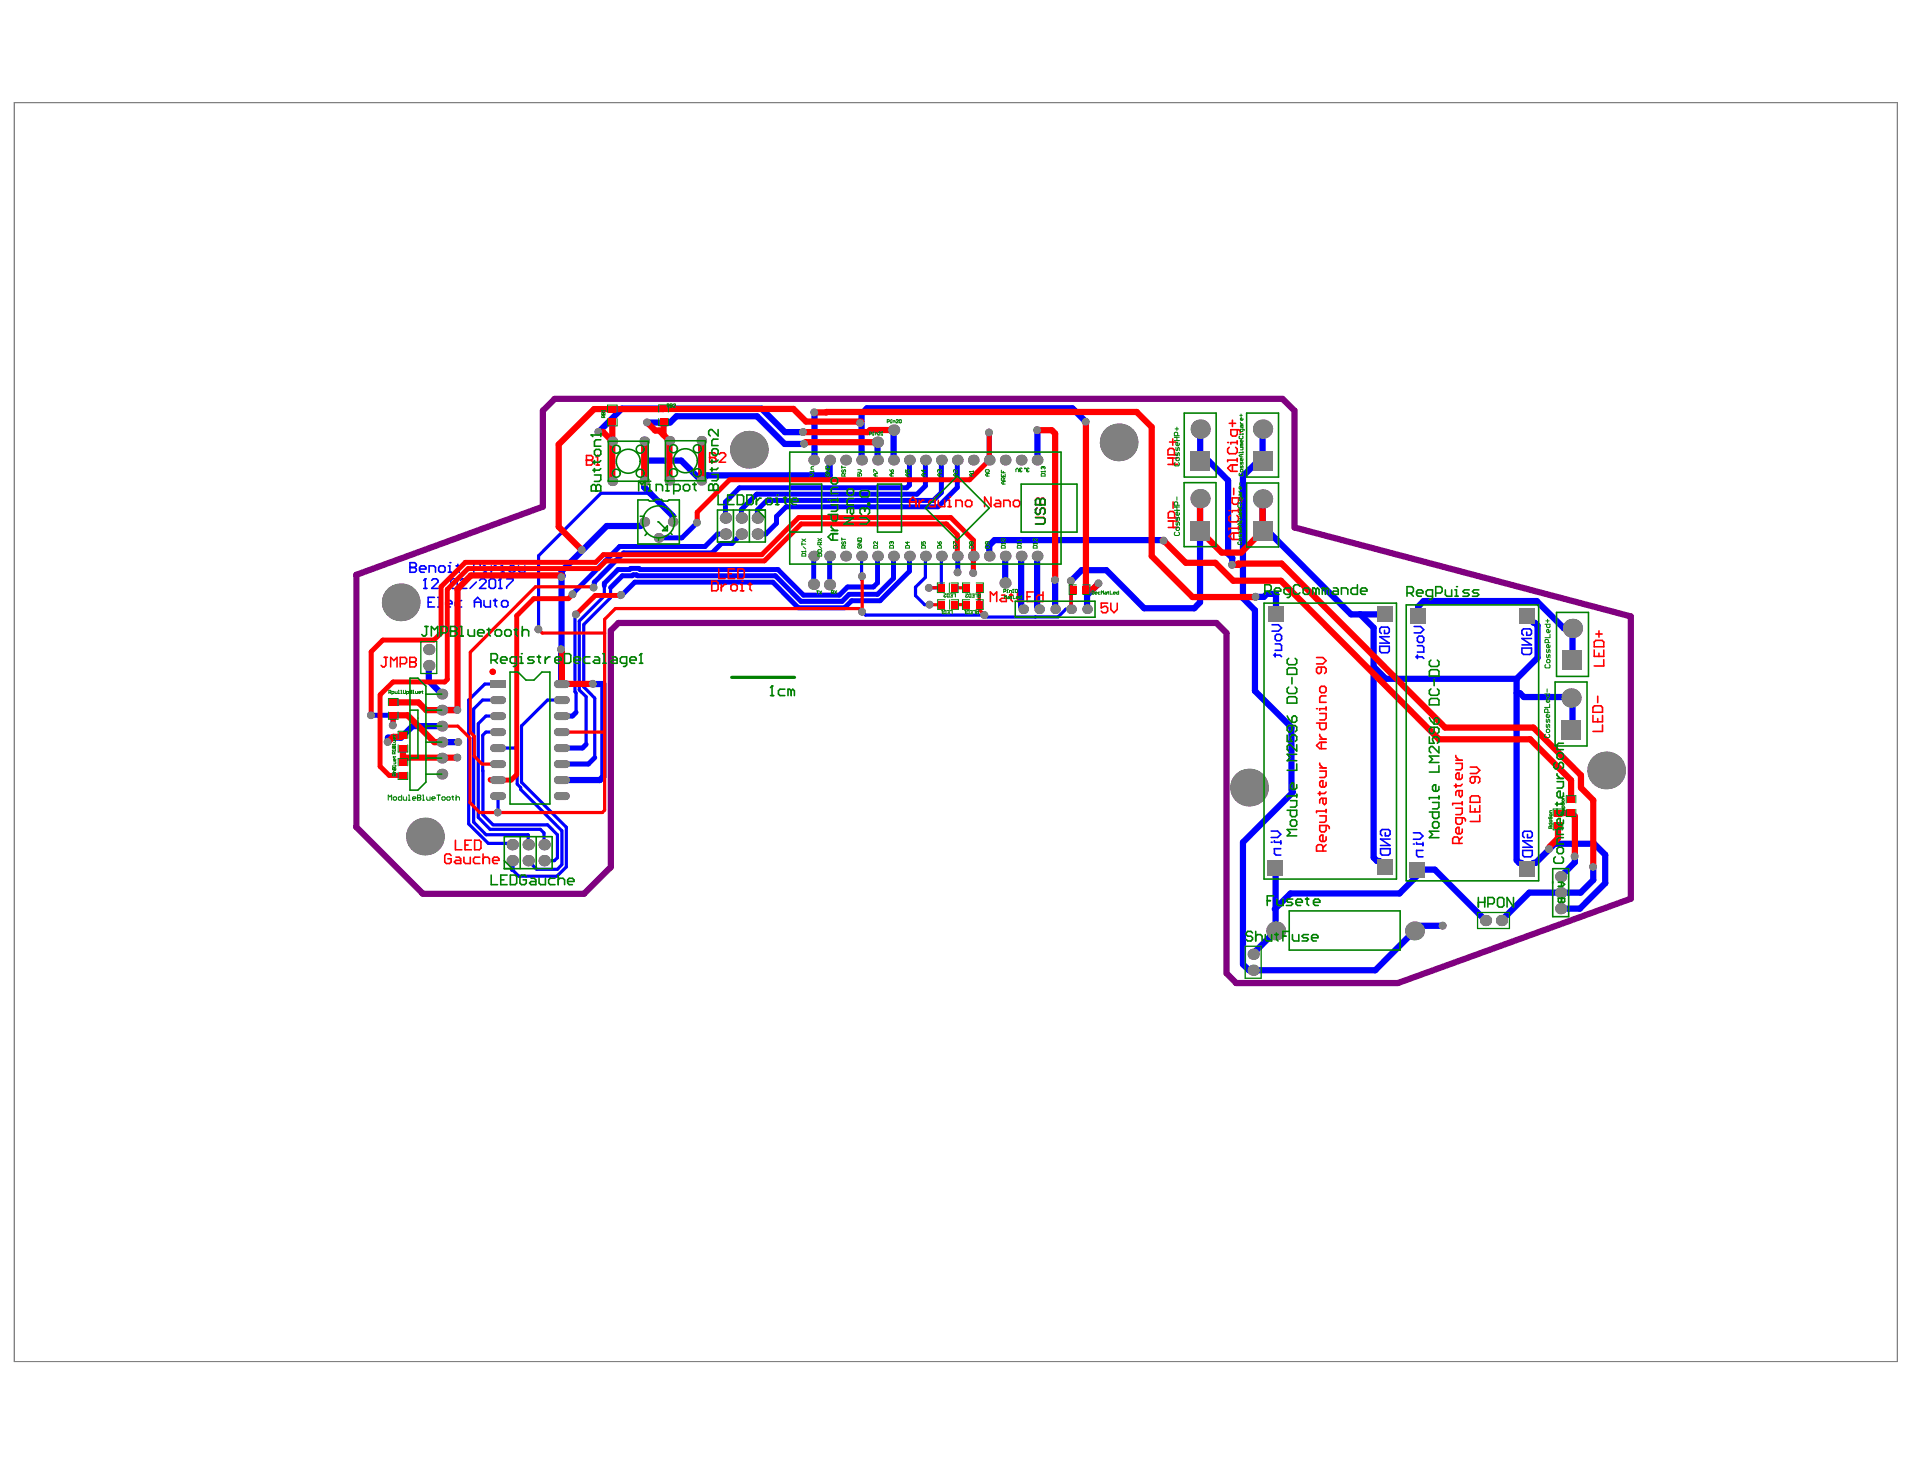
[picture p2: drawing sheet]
<svg xmlns="http://www.w3.org/2000/svg" width="271mm" height="207mm" viewBox="0 0 271 207" stroke-linecap="round" stroke-linejoin="round" font-family="sans-serif">
<path d="M2 14.5h265.7v177.6h-265.7z" fill="none" stroke="#808080" stroke-width=".14"/>
<path d="M59.6 126l-9.3-9.3v-35.6l26.3-9.6v-13.6l1.7-1.6h102.7l1.7 1.6v16.5l47.4 12.6v39.8l-32.8 11.9h-22.9l-1.3-1.4v-48l-1.4-1.4h-84.4l-1.1 1v33.4l-3.8 3.8h-22.8" fill="none" stroke="#800080" stroke-width=".88"/>
<g fill="none" stroke="#00f" stroke-width=".88">
<path d="M114.9 58.2v6.6M121.6 58.4v6.5M90.9 62.2v6.5M94.9 72.8v.8M123.8 62.3v2.6M140.3 76.2l-.7 .7v1.5M141.8 78.4v3.8M164.1 76.2l.1 .1M173.9 78.7v1M178.2 74.9h.7M60.5 93.9v2.1l1.9 1.9M79.2 96.4l.1 .1"/>
<path d="M79.2 91.6h.1M83.7 96.5h1.4M148.9 81.8v4.1M180.1 83.8h-1.3l-.5 .4h-1.1M193.8 88.6v32.4l.5 .5h.3M214 95.8v25.5l.4 .4h.3M214 97.8h.5l.5 .5M217 88.2v4.6M58.2 102.4l-1.6 1.7h-1.9v.6M62.4 104.7h2.3M64.6 100.2h-2.2M216.4 121.7h.3"/>
<path d="M224.8 122.3v1.8M226.5 120.6v4"/>
</g>
<g fill="none" stroke="#00f" stroke-width=".45">
<path d="M121.6 78.4l-.1 3.4M130.6 78.4v3M132.8 78.4v4.3l-.2 .2M66.1 98.8v17.4M68.1 98.8h2.2M68.4 96.5h1.9M77.3 98.8h2M81.1 97.6l.2 .1M81.3 86.7l-.2 .2M81.7 87.6v9.7l1 1v6.7M82.4 88.1v8.8M83.9 98.5v8.4"/>
<path d="M85.3 82.6v1.5M86.2 82.9v1.4M117.1 82.5h.1M121.7 86.3l.4 .5M129.2 82.8v1.2M130.5 85.3h.7M138.9 86.8l.3 .2M146.1 87h.1M146.1 87h3.2M151.1 81.9v4h-.7M66.8 116l1.8 1.8M68.9 119h3.2l.2 .2"/>
<path d="M70.3 103.3h-1.7l-.5 .4v11.2l1.5 1.5M70.3 101h-1.7l-1.1 1.1v13.2l1.7 1.7M73 105.5v5.1l.5 .5v.3M73.6 102.4v8M74.5 117.8v1.4M76.2 117l.6 .5v1.7M76.8 118.6v.6M77.3 116.4l1.4 1.4v3.2l-.5 .4h-1.4M79.9 116.7v5.6l-1.3 1.3M79.3 122l-.6 .6h-3"/>
</g>
<g fill="none" stroke="#00f" stroke-width=".7">
<path d="M102.4 70.8v2.3M106.9 71.9v1.2M109.6 72.8v1M114.8 78.4v4M123.8 78.4v3.8l-.6 .6M130.6 64.9v3.6M132.8 64.9v4.6M135.1 78.4l.1 .1M139.6 61v3.9M83.9 82.1v.6M85.3 82.3v.3M87.7 84l-.2 .2"/>
<path d="M88.8 80.3l.2-.1h1.2l.1 .1M89.2 81.2l.2-.1h.4l.1 .1M52.4 100.9h3.1v1.4M82.7 105l-.5 .5"/>
</g>
<circle cx="79.3" cy="81.2" r=".44" fill="#00f"/>
<g fill="none" stroke="#00f" stroke-width=".88">
<path d="M91.3 59.6h3.3l.9-.9h11.3l3.9 3.9h2.6M121.6 58.4l.7-.8h29l1.9 1.9M84.5 60.9l3.3-3.3h19.7l3.3 3.4h2.6M90.9 68.7l4 4.1M90.9 65h5.2l2.9 2.8M90.9 73.6l-.5 .6h-4.8l-6.4 6.4v11M99 62.2v5.6M117.1 64.9v2.1h-17.4l-.7 .8M126.1 60.7v4.2M140.3 76.2h23.8M144.1 78.4v7.2M146.3 78.4v7.2"/>
<path d="M146.4 60.7l-.1 4.2M169.3 70.3v14.7l-.8 .8h-7l-5.4-5.4h-3.5l-1.5 1.5M169.4 60.5v4.5h1.2l2.7 2.8v10.3l.6 .6M177.5 65l-2.1 2.2v17.2l1.7 1.7v11.4l5.1 5.1v8.9M178.2 60.5v4.5M178.2 70.4v4.5M178.9 74.9l11.7 11.8h4.8M79.2 91.6v4.8M85.1 96.5v13l-.5 .5h-5.3M155 82.3l-1.6 1.7v1.9M180.1 83.8v2.9M191.9 86.7l1.9 1.9"/>
<path d="M200.1 86.9v-1.3l.8-.8h16l3.8 3.8h1.2v4.6M215 98.3h6.4l.5 .6v4.2l.3 .3M216.4 87.9h.2l.4 .3M217 92.8l-3 3h-18.4l-1.8-1.8M58.2 102.4h4.2M182.5 111.7l-7.1 7.1v17.2l.9 .9h17.8l5.5-5.6M180 122.5v8.8l-3.2 3.2M194.6 121.5l.9 .8M200 123.5l-2.5 2.5h-15.4l-2.2 2.2M200 122.7h2.5l7.1 7.1M200.3 130.6h3.3M214.7 121.7l.8 .9 .9-.9"/>
<path d="M222.2 120.8v.8l-2 2.1M224.8 124.1l-1.8 1.8h-7.2l-3.9 3.9M226.5 124.6l-3.6 3.6h-2.7M226.5 120.6l-1.5-1.6h-5.6l-2.7 2.7"/>
</g>
<g fill="none" stroke="#00f" stroke-width=".7">
<path d="M98.4 73.7l-2.2 2.2h-3.3M102.4 75.3h-1.2l-1.7 1.8h-12.1l-6.6 6.7M104.6 75.3l-1.3 1.4h-1.5l-1.3 1.3h-12.5l-4.1 4.1M109.6 73.8l-1.5 1.5h-1.2M117.1 78.4v4.1M126.1 78.4v3.2l-2.3 2.2h-4l-1 1h-5.8l-3.6-3.6h-19.5M128.3 78.4v2.2l-4.1 4.1h-4l-1 1h-6.6l-3.5-3.6h-19.5l-1.9 1.9M128.3 64.9v3.5l-.4 .4h-23.5l-2 2M130.6 68.5l-1.2 1.2h-22.6l-2.2 2.2v1.2M132.8 69.5l-1.1 1.1h-23.5l-1.3 1.3M135.1 64.9v3.9l-2.7 2.7h-21.5l-1.3 1.3M135.2 78.5v2.2"/>
<path d="M137.3 78.4l.1 2.4M88.8 80.3h-1.6l-1.9 2M89.2 81.2h-1.4l-1.6 1.7M90.3 80.3h19.5l3.6 3.7h5l1.2-1.2h3.6M79.3 105.5h2.9M81.3 100.5l-.5 .5h-1.5M83.9 106.9l-.9 .9h-3.7M72.3 121.4v1.3"/>
</g>
<g fill="none" stroke="#00f" stroke-width=".45">
<path d="M91.7 69.6h-6.9l-8.8 8.8v10.4M68.1 98.8l-1.3 1.2v16M68.4 96.5l-2.3 2.3M77.3 98.8l-3.7 3.6M81.1 86.9v10.7M81.3 97.7v2.8M82.4 96.9l1.5 1.6M85.3 84.1l-3.6 3.5M86.2 84.3l-3.8 3.8M122.1 86.8h16.8M129.2 84l1.3 1.3M130.6 81.4l-1.4 1.4"/>
<path d="M131.1 82.9h1.5M139.2 87h6.9M150.4 85.9l-1.1 1.1M66.1 116.2l2.8 2.8M68.6 117.8h5.9M69.2 117h7M69.6 116.4h7.7M70.3 112.3v2.3M70.3 105.5h2.7M73.5 111.4l5.8 5.8v4.8M73.6 110.4l6.3 6.3M72.3 122.7l.9 .9h5.4"/>
<path d="M74.5 121.4l1.2 1.2"/>
</g>
<g fill="none" stroke="#00f" stroke-width=".23">
<path d="M57.8 79.4h.7l.3 .2v.2l-.3 .2 .3 .3v.2l-.3 .2h-.7zM62.1 79.8h.5l.2 .2v.5l-.2 .2h-.5l-.2-.2v-.5zM63.3 79.8h.2v.9M63.5 79.4h.1M64.4 79.8h.4M64.6 79.6v.9l.2 .2M68.2 79.8h.2v.9M68.4 79.4h.1M69.3 79.8v.9M70 79.8h-.2l-.5 .5M70.7 79.8h.2v.9M70.9 79.4h.1"/>
<path d="M72 79.8h.5l.2 .2v.5l-.2 .2h-.5l-.2-.2v-.5zM73.2 79.8v.7l.2 .2h.7v-.9M57.8 80h.1M57.8 80h.7M59.2 80.3h.9v-.3l-.2-.2h-.5l-.2 .2v.5l.2 .2h.5M59.8 83h.4M60 81.6h.1M60 81.6v1.4M60 81.6l-.2 .3M60.4 84.9h.5M60.6 80.7v-.9h.6l.3 .2v.7M60.9 81.9l.2-.3h.5l.2 .3v.2l-.9 .9h.9"/>
<path d="M61.3 84.3h-.9v1.3h.9M61.8 84.3h.2v1.3M61.8 85.6h.4M62.9 85.2h.9v-.3l-.2-.2h-.5l-.2 .2v.5l.2 .2h.5M63.2 82.1l-.9 .9M63.3 80.7h.4M63.8 81.6h.5l.2 .3v.9l-.2 .2h-.5l-.2-.2v-.9zM65 81.9l.2-.3h.4l.3 .3v.2l-.9 .9h.9M65.1 84.7h-.6l-.3 .2v.5l.3 .2h.6M66.9 80.3h.6l.3-.3v-.4l-.3-.2h-.6v1.3M66.9 84.9h.9M66.9 85.6v-.9l.5-.4 .4 .4v.9"/>
<path d="M67.2 82.1l-.9 .9M67.7 81.9l.2-.3h.4l.3 .3v.2l-.9 .9h.9M68.2 80.7h.5M68.3 84.7v.7l.2 .2h.7v-.9M69.2 81.6h.5l.2 .3v.9l-.2 .2h-.5l-.2-.2v-.9zM69.6 84.7h.5M69.9 84.5v.9l.2 .2M70.4 83h.4M70.6 81.6h.1M70.6 81.6v1.4M70.6 81.6l-.2 .3M70.7 80.7h.4"/>
<path d="M71 84.7h.5l.2 .2v.5l-.2 .2h-.5l-.2-.2v-.5zM71.5 81.6h.9v.3l-.9 .9v.2M179.5 88.1h.9l.4 .5-.4 .4h-.9M179.7 92.4h.9l.2 .2M179.9 90.8h.7l.2 .3v.6h-.9M179.9 92.2v.4M180.2 89.5h.4l.2 .2v.5l-.2 .2h-.4l-.3-.2v-.5zM194.7 91.2h1.3v.6l-.2 .3h-.9l-.2-.3zM195.4 88.9v.5h.4l.2-.3v-.4l-.2-.2h-.9l-.2 .2v.4l.2 .3M196 89.8h-1.3l1.3 .9h-1.3M199.6 88.4h.9l.4 .4-.4 .5h-.9M199.8 92.7h.9l.2 .2"/>
<path d="M200 91.1h.7l.2 .2v.7h-.9M200 92.4v.5M200.2 89.7h.5l.2 .3v.4l-.2 .2h-.5l-.2-.2v-.4zM214.8 91.4h1.3v.7l-.2 .2h-.9l-.2-.2zM215.4 89.2v.4h.5l.2-.2v-.5l-.2-.2h-.9l-.2 .2v.5l.2 .2M216.1 90.1h-1.3l1.3 .9h-1.3M179.4 118.8h.1M179.4 117.2h.9l.4 .5-.4 .4h-.9M179.8 118.6v.2h.9M180.7 118.6v.4M180.7 119.7h-.9v.7l.3 .2h.6M194.8 119.7h1.4v.7l-.3 .2h-.9l-.2-.2z"/>
<path d="M195.5 117.5v.4h.4l.3-.2v-.5l-.3-.2h-.9l-.2 .2v.5l.2 .2M196.2 118.4h-1.4l1.4 .9h-1.4M199.4 119.1h.1M199.4 117.5h.9l.5 .4-.5 .5h-.9M199.9 118.8v.3h.9M200.8 118.8v.5M200.8 120h-.9v.6l.2 .3h.7M214.9 120h1.3v.6l-.2 .3h-.9l-.2-.3zM215.5 117.7v.5h.5l.2-.3v-.4l-.2-.2h-.9l-.2 .2v.4l.2 .3M216.2 118.6h-1.3l1.3 .9h-1.3"/>
</g>
<g fill="#808080">
<circle cx="173.9" cy="79.7" r=".55"/>
<circle cx="76" cy="88.8" r=".55"/>
<circle cx="80.8" cy="83.8" r=".55"/>
<circle cx="81.3" cy="86.7" r=".55"/>
<circle cx="79.2" cy="91.6" r=".55"/>
<circle cx="83.6" cy="96.5" r=".55"/>
<circle cx="87.6" cy="83.9" r=".55"/>
<circle cx="83.8" cy="82.9" r=".55"/>
<circle cx="70.2" cy="114.6" r=".55"/>
<circle cx="121.6" cy="81.3" r=".55"/>
<circle cx="121.6" cy="86.3" r=".55"/>
<circle cx="98.3" cy="73.7" r=".55"/>
<circle cx="139.6" cy="61" r=".55"/>
<circle cx="113.3" cy="60.9" r=".55"/>
<circle cx="113.5" cy="62.6" r=".55"/>
<circle cx="121.4" cy="59.7" r=".55"/>
<circle cx="91.3" cy="59.6" r=".55"/>
<circle cx="84.4" cy="60.9" r=".55"/>
<circle cx="82.1" cy="77.6" r=".55"/>
<circle cx="79.2" cy="81.4" r=".55"/>
<circle cx="55.4" cy="102.3" r=".55"/>
<circle cx="52.3" cy="100.9" r=".55"/>
<circle cx="137.3" cy="80.8" r=".55"/>
<circle cx="135.1" cy="80.7" r=".55"/>
<circle cx="64.5" cy="100.1" r=".55"/>
<circle cx="64.7" cy="104.7" r=".55"/>
<circle cx="64.5" cy="106.9" r=".55"/>
<circle cx="54.7" cy="104.7" r=".55"/>
<circle cx="153.2" cy="59.5" r=".55"/>
<circle cx="146.4" cy="60.7" r=".55"/>
<circle cx="148.9" cy="81.8" r=".55"/>
<circle cx="155" cy="82.3" r=".55"/>
<circle cx="151.1" cy="81.9" r=".55"/>
<circle cx="114.9" cy="58.2" r=".55"/>
<circle cx="164.2" cy="76.3" r=".55"/>
<circle cx="177.2" cy="84.2" r=".55"/>
<circle cx="218.6" cy="119.8" r=".55"/>
<circle cx="222.2" cy="120.8" r=".55"/>
<circle cx="224.8" cy="122.3" r=".55"/>
<circle cx="203.6" cy="130.6" r=".55"/>
<circle cx="131.1" cy="82.9" r=".55"/>
<circle cx="131.2" cy="85.3" r=".55"/>
<circle cx="138.9" cy="86.8" r=".55"/>
<circle cx="62.4" cy="109.2" r=".75"/>
<circle cx="62.4" cy="104.7" r=".75"/>
<circle cx="62.4" cy="102.4" r=".75"/>
<circle cx="62.4" cy="97.9" r=".75"/>
<circle cx="76.8" cy="119.2" r=".8"/>
<circle cx="92.9" cy="75.9" r=".68"/>
<circle cx="94.9" cy="73.6" r=".68"/>
<circle cx="62.4" cy="106.9" r=".75"/>
<circle cx="62.4" cy="100.2" r=".75"/>
<circle cx="76.8" cy="121.4" r=".8"/>
<circle cx="148.9" cy="85.9" r=".68"/>
</g>
<path d="M69.7 105.5h1.1" fill="none" stroke="#808080" stroke-width="1.1"/>
<path d="M69.2 95.9h2.2v1.2h-2.2z" fill-rule="evenodd" fill="#808080"/>
<g fill="#808080">
<circle cx="99" cy="62.2" r=".68"/>
<circle cx="60.5" cy="93.9" r=".79"/>
<circle cx="60.5" cy="91.6" r=".79"/>
<circle cx="72.3" cy="119.2" r=".8"/>
</g>
<path d="M69.7 98.8h1.1M69.7 112.3h1.1M69.7 110h1.1M69.7 103.3h1.1M69.7 101h1.1" fill="none" stroke="#808080" stroke-width="1.1"/>
<g fill="#808080">
<circle cx="74.5" cy="119.2" r=".8"/>
<circle cx="86.4" cy="67.9" r=".68"/>
<circle cx="86.4" cy="62.2" r=".68"/>
<circle cx="90.9" cy="73.6" r=".68"/>
<circle cx="90.9" cy="67.9" r=".68"/>
<circle cx="90.9" cy="62.2" r=".68"/>
<circle cx="99" cy="67.8" r=".68"/>
<circle cx="106.9" cy="73.1" r=".8"/>
<circle cx="106.9" cy="75.3" r=".8"/>
<circle cx="104.6" cy="73.1" r=".8"/>
<circle cx="104.6" cy="75.3" r=".8"/>
<circle cx="114.8" cy="82.4" r=".79"/>
<circle cx="114.8" cy="64.9" r=".75"/>
<circle cx="119.3" cy="64.9" r=".75"/>
<circle cx="121.6" cy="64.9" r=".75"/>
<circle cx="126.1" cy="64.9" r=".75"/>
<circle cx="128.3" cy="64.9" r=".75"/>
<circle cx="126.1" cy="60.7" r=".79"/>
<circle cx="132.8" cy="64.9" r=".75"/>
<circle cx="135.1" cy="64.9" r=".75"/>
<circle cx="141.8" cy="82.2" r=".79"/>
<circle cx="139.6" cy="64.9" r=".75"/>
<circle cx="141.8" cy="64.9" r=".75"/>
<circle cx="144.1" cy="64.9" r=".75"/>
<circle cx="146.3" cy="64.9" r=".75"/>
<circle cx="169.4" cy="60.5" r="1.35"/>
<circle cx="176.8" cy="134.6" r=".79"/>
<circle cx="178.2" cy="60.5" r="1.35"/>
<circle cx="199.6" cy="131.3" r="1.33"/>
<circle cx="211.9" cy="129.8" r=".79"/>
<circle cx="220.2" cy="123.7" r=".79"/>
<circle cx="220.2" cy="125.9" r=".79"/>
<circle cx="221.7" cy="98.5" r="1.35"/>
<circle cx="221.9" cy="88.6" r="1.35"/>
<circle cx="72.3" cy="121.4" r=".8"/>
</g>
<g fill="#808080">
<path d="M168 73.5h2.7v2.7h-2.7z" fill-rule="evenodd"/>
<path d="M176.8 73.5h2.7v2.8h-2.7z" fill-rule="evenodd"/>
<path d="M199 85.8h2.2v2.2h-2.2z" fill-rule="evenodd"/>
<path d="M214.3 85.8h2.3v2.2h-2.3z" fill-rule="evenodd"/>
<path d="M220.3 101.6h2.7v2.7h-2.7z" fill-rule="evenodd"/>
</g>
<path d="M69.7 107.8h1.1" fill="none" stroke="#808080" stroke-width="1.1"/>
<g fill="#808080">
<circle cx="74.5" cy="121.4" r=".8"/>
<circle cx="105.7" cy="63.4" r="2.66"/>
<circle cx="114.8" cy="78.4" r=".75"/>
<circle cx="121.6" cy="78.4" r=".75"/>
<circle cx="119.3" cy="78.4" r=".75"/>
<circle cx="126.1" cy="78.4" r=".75"/>
<circle cx="128.3" cy="78.4" r=".75"/>
<circle cx="135.1" cy="78.4" r=".75"/>
<circle cx="132.8" cy="78.4" r=".75"/>
<circle cx="144.4" cy="85.9" r=".68"/>
<circle cx="144.1" cy="78.4" r=".75"/>
<circle cx="141.8" cy="78.4" r=".75"/>
<circle cx="139.6" cy="78.4" r=".75"/>
<circle cx="151.1" cy="85.9" r=".68"/>
<circle cx="146.6" cy="85.9" r=".68"/>
<circle cx="146.3" cy="78.4" r=".75"/>
<circle cx="153.4" cy="85.9" r=".68"/>
<circle cx="169.3" cy="70.3" r="1.35"/>
<circle cx="176.8" cy="136.9" r=".79"/>
<circle cx="178.2" cy="70.4" r="1.35"/>
<circle cx="220.2" cy="128.2" r=".79"/>
</g>
<g fill="#808080">
<path d="M168 63.7h2.7v2.7h-2.7z" fill-rule="evenodd"/>
<path d="M178.8 121.3h2.3v2.3h-2.3z" fill-rule="evenodd"/>
<path d="M178.9 85.5h2.3v2.3h-2.3z" fill-rule="evenodd"/>
<path d="M176.8 63.7h2.7v2.7h-2.7z" fill-rule="evenodd"/>
<path d="M198.9 121.5h2.2v2.3h-2.2z" fill-rule="evenodd"/>
<path d="M214.4 121.4h2.3v2.3h-2.3z" fill-rule="evenodd"/>
<path d="M220.5 91.8h2.7v2.7h-2.7z" fill-rule="evenodd"/>
</g>
<path d="M78.7 96.5h1.2M78.7 105.5h1.2" fill="none" stroke="#808080" stroke-width="1.1"/>
<g fill="#808080">
<circle cx="94.5" cy="62.2" r=".68"/>
<circle cx="60" cy="118" r="2.66"/>
</g>
<path d="M78.7 98.8h1.2M78.7 112.3h1.2M78.7 110h1.2M78.7 103.3h1.2M78.7 101h1.2" fill="none" stroke="#808080" stroke-width="1.1"/>
<g fill="#808080">
<circle cx="102.4" cy="73.1" r=".8"/>
<circle cx="102.4" cy="75.3" r=".8"/>
<circle cx="94.5" cy="67.8" r=".68"/>
<circle cx="117.1" cy="82.5" r=".79"/>
<circle cx="117.1" cy="64.9" r=".75"/>
<circle cx="123.8" cy="64.9" r=".75"/>
<circle cx="130.6" cy="64.9" r=".75"/>
<circle cx="123.8" cy="62.4" r=".79"/>
<circle cx="137.3" cy="64.9" r=".75"/>
<circle cx="180" cy="131.3" r="1.33"/>
<circle cx="176.3" cy="111.1" r="2.66"/>
<circle cx="209.6" cy="129.8" r=".79"/>
<circle cx="56.5" cy="85" r="2.66"/>
</g>
<path d="M78.7 107.8h1.2" fill="none" stroke="#808080" stroke-width="1.1"/>
<g fill="#808080">
<circle cx="130.6" cy="78.4" r=".75"/>
<circle cx="123.8" cy="78.4" r=".75"/>
<circle cx="117.1" cy="78.4" r=".75"/>
<circle cx="137.3" cy="78.4" r=".75"/>
<circle cx="157.9" cy="62.4" r="2.66"/>
<circle cx="226.6" cy="108.7" r="2.66"/>
</g>
<g fill="#808080">
<path d="M194.4 121.2h2.2v2.2h-2.2z" fill-rule="evenodd"/>
<path d="M194.2 85.5h2.3v2.3h-2.3z" fill-rule="evenodd"/>
</g>
<g fill="none" stroke="#f00" stroke-width=".88">
<path d="M86.4 59.5v8.4M91.3 59.6l1.2 1.1h.5l1.5 1.5v5.6M93.6 59.5v1.8M114.9 58.2l45.5-.1 2.1 2.1v18.2l5.8 5.8h8.9M121.6 59.5h-7.9l-1.7-1.8h-28.2l-5 5v11.6l3.3 3.3M153.2 59.5v23.7h.9l.9-.9M84.5 60.9h.6l1.3 1.3M90.9 62.2v5.7M99 62.2v5.6M123.8 62.4h-10.1l-.2 .2M126.1 60.7h-3.3l-.3 .3h-9.1M146.4 60.7h2l.5 .5v20.6"/>
<path d="M164.2 76.2l3.1 3.2h4.2l2.5 2.5h6.8l22.2 22.4h12.9l5.8 5.8v2.7M169.3 70.3v4.6l3.1 3h2.7l3.1-3v-4.5M173.9 79.7h1l-.2-.2h6.1l23.1 23.1h12.5l6.7 6.8v1.7l1.7 1.8v9.4M69.5 94.8h.1M79.3 81.2h-12.8l-1.9 1.9v17.1h-4.5l-1-1.1h-3.6M79.3 91.8v4.7M79.3 96.5h.1M79.3 96.5h4.4M55.5 100.9h2l3.8 3.8h1.1M56.9 103.7l-.3 .2h-1.1l-.8 .8M56.9 105.5v1.4h7.7M219.8 114.7h2l.4 .5v5.6"/>
<path d="M219.8 116.5v1.8l-1.2 1.2"/>
</g>
<path d="M135.1 78.4v-3l-1.5-1.5h-20.5l-5.2 5.2h-22.4l-1.1 1.1h-18.4l-2.9 2.9v12.7l-.3 .4h-7.3l-1.9 1.8v10.1l1.3 1.3h2M139.6 61v3.9l-2.8 2.8h-33.8l-4.6 4.6v1.4M80.8 83.8l-.6 .6h-4.9l-2.4 2.5v22.4l-.8 .7h-2.9M87.7 83.9l-3.7 .1-2.7 2.7M137.4 80.8v-4.6l-3.2-3.2h-21.5l-5.2 5.2h-22.4l-1 1.1h-18.4l-3.5 3.5v6.5l-1 1h-7.2l-1.6 1.6v9M55.5 100.9v1.4" fill="none" stroke="#f00" stroke-width=".7"/>
<path d="M76 88.8l.5 .5h8.8M83.8 82.8h-8.3l-9.1 9.2v11.3l.5 .6v2.8l1.1 1.1h2.3M121.7 81.3v5l-.5-.5h-34.4l-1.5 1.6v26.9l-.3 .3h-17.3l-1.4-1.4v-9.1l-1.7-1.7h-2.2M131.1 82.9h1.7M131.2 85.3h1.7M134.6 82.9h1.8M134.7 85.3h1.7M138.2 82.9v3.1l.7 .8M151.1 81.9v1.5M151.1 83.7v2.2M79.3 103.3h6" fill="none" stroke="#f00" stroke-width=".45"/>
<g fill="none" stroke="#f00" stroke-width=".23">
<path d="M173.5 59.7h.9M173.9 59.3v.9M82.8 64.9h.1M82.8 64.3h.6l.3 .2v.2l-.3 .2 .3 .3v.2l-.3 .2h-.6zM82.8 64.9h.6M84.1 65.6h.5M84.3 64.3h.1M84.3 64.3v1.3M84.3 64.3l-.2 .2M100.1 64.5h.1M100.1 63.9h.7l.2 .2v.2l-.2 .2 .2 .3v.2l-.2 .2h-.7zM100.1 64.5h.7"/>
<path d="M101.5 64.1l.2-.2h.5l.2 .2v.2l-.9 .9h.9M128.4 71.5v-.9l.4-.5 .5 .5v.9M128.4 70.8h.9M129.7 70.6v.9M130.4 70.6h-.2l-.5 .4M132 70.1v1.4h-.7l-.2-.3v-.4l.2-.2h.7M132.4 70.6v.6l.2 .3h.7v-.9M133.8 70.6h.2v.9M133.8 71.5h.4M134 70.1h.1M134.9 71.5v-.9h.7l.2 .2v.7M136.5 70.6h.4l.2 .2v.4l-.2 .3h-.4l-.3-.3v-.4z"/>
<path d="M139.8 70.1v1.4l-.9-1.4v1.4M140.5 70.6h.5l.2 .2v.7h-.7l-.2-.3 .2-.2h.7M141.6 71.5v-.9h.7l.2 .2v.7M143.2 70.6h.5l.2 .2v.4l-.2 .3h-.5l-.2-.3v-.4zM146.1 73h1.1l.3 .2v.5l-.3 .2h-1.1M146.3 70.3h.3l.2 .2 .2-.2h.2l.3 .2v.7h-1.4v-.7zM146.3 71.6l-.2 .3v.4l.2 .2h.3l.2-.2v-.4l.2-.3h.2l.3 .3v.4l-.3 .2M146.8 71.2h.1M146.8 70.5v.7M164.8 65.5h1.4M164.8 64.6h1.4M164.9 74.4h1.3"/>
<path d="M164.9 73.5h1.3M165 62.4h.9M165.5 61.9v.9M165.5 64.6v.9M165.5 70.8v.9M165.5 73.5v.9M165.7 64.2v-.7l-.2-.2h-.5l-.2 .2v.7h1.4M165.8 73.1v-.7l-.3-.3h-.4l-.2 .3v.7h1.3M173.2 62.4h.1M173.4 72h.1M173.5 63.1l-.3 .2v.5l.3 .2h.9l.2-.2v-.5l-.2-.2M173.6 72.7l-.2 .2v.5l.2 .2h.9l.3-.2v-.5l-.3-.2"/>
<path d="M173.9 65.6v.9M174.1 68.9v.9M174.1 75.2v.9M174.6 64.9h-1.4v.2M174.6 65.6h-.9l-.5 .4 .5 .5h.9M174.6 60.6v.7l-.2 .2h-.5l-.2-.2v-.7h1.1l.2 .2v.3M174.6 62.2v.4M174.6 64.7v.4M174.6 62.4h-.9v.2M174.8 75.2h-.9l-.5 .4 .5 .5h.9M174.8 70.2v.7l-.3 .2h-.4l-.2-.2v-.7h1.1l.2 .3v.2M174.8 71.8v.5"/>
<path d="M174.8 74.3v.4M174.8 74.5h-1.4v.2M174.8 72h-.9v.3M54.2 92.7h.5M54.4 92.7v1.2l-.2 .2h-.2l-.2-.2M55.1 94.1v-1.4l.5 .5 .4-.5v1.4M56.5 93.6h.7l.2-.2v-.4l-.2-.3h-.7v1.4M57.8 93.4h.1M57.8 92.7h.7l.2 .3v.2l-.2 .2 .2 .2v.3l-.2 .2h-.7zM57.8 93.4h.7M100.4 82h.7l.2 .2v.9l-.2 .2h-.7zM101.4 80.3v1.3h.9"/>
<path d="M101.8 82.4v.9M102.5 82.4h-.3l-.4 .5M102.8 80.9h.4M103.4 82.4h.4l.2 .3v.4l-.2 .2h-.4l-.3-.2v-.4zM103.7 80.3h-.9v1.3h.9M104.1 80.3h.7l.2 .2v.9l-.2 .2h-.7zM104.5 83.3h.4M104.5 82.4h.2v.9M104.7 82h.1M105.6 82.4h.5M105.8 82.2v.9l.3 .2M139.7 84.9v-1.4l.5 .5 .5-.5v1.4"/>
<path d="M141.3 84h.5l.2 .2v.7h-.7l-.2-.3 .2-.2h.7M142.5 84h.4M142.7 83.7v.9l.2 .3M143.6 83.5v1.4h.9M144.9 84.2h.5M145.8 83.5h-.9v1.4h.9M147.2 83.5v1.4h-.7l-.2-.3v-.4l.2-.2h.7M156.3 85.1h-.9v.7l.5-.3h.2l.2 .3v.4l-.2 .2h-.5l-.2-.2M156.8 85.1v.9l.4 .4 .5-.4v-.9M185.8 100h.1M185.8 92.8h.9l.4 .4-.4 .5h-.9M186.5 94.1v.7l-.3 .2h-.2l-.2-.2v-.5l.2-.2h.9l.2 .2v.5l-.2 .2"/>
<path d="M186.5 96.8h.4l.2 .2v.5l-.2 .2h-.4l-.3-.2v-.5zM187.1 99.7v.5M187.1 98.2h-.6l-.3 .2v.7h.9M187.1 100h-.9v.2M225 91.7v.9h1.3v-.9M225 99.6h.9l.2 .2v.7h-1.3v-.7zM225.2 90.3h.9l.2 .3v.6h-1.3v-.6zM225.2 89.4h.9M225.5 98.2v.9M225.6 89v.9M225.6 92.1v.5M226.3 93v.9h-1.3"/>
<path d="M64.3 118.5v1.4h.9M65.6 119.2h.5M66.5 118.5h-.9v1.4h.9M67 118.5h.6l.3 .2v.9l-.3 .3h-.6zM185.8 102h1.3v.7l-.2 .2h-.4l-.3-.2v-.7M186.2 100.6h.9v.7l-.2 .3h-.7M186.2 108.8h.9v.6l-.2 .3h-.7M186.2 115.1h.9v.7l-.2 .2h-.7M186.2 103.6v.2l.5 .5M186.2 107.6v.3l.5 .4M186.2 111.7v.5M186.2 108.3h.9"/>
<path d="M186.2 104.3h.9M186.5 104.7v.9M186.7 112.6v.7l.2 .2 .2-.2v-.7h-.6l-.3 .2v.5M187.1 110.4v.4l-.2 .2h-.4l-.3-.2v-.4l.3-.3h.2v.9M187.1 114.4h-1.3v.2M187.1 118v.5l-.2 .2h-.4l-.3-.2v-.5l.3-.2h.2v.9M187.1 119.2l-.4 .4M187.1 114.2v.4M187.1 116.4v.7l-.2 .2h-.4l-.3-.2v-.7h1.2l.2 .3v.2M187.1 111.7l-.2 .2h-.9M187.1 104.7h-.9l-.4 .5 .4 .4h.9M205.4 107.7h.9v.7l-.2 .2h-.7"/>
<path d="M205.4 114h.9v.7l-.2 .2h-.7M205.4 106.6v.2l.5 .4M205.4 110.6v.5M205.4 107.2h.9M205.9 119v-.7l-.2-.2h-.5l-.2 .2v.7h1.3M205.9 111.5v.7l.2 .2 .2-.2v-.7h-.6l-.3 .3v.4M206.3 113.3h-1.3v.3M206.3 109.3v.4l-.2 .2h-.4l-.3-.2v-.4l.3-.3h.2v.9M206.3 116.9v.5l-.2 .2h-.4l-.3-.2v-.5l.3-.2h.2v.9M206.3 118.1l-.4 .4M206.3 113.1v.5M206.3 115.4v.6l-.2 .3h-.4l-.3-.3v-.6h1.2l.2 .2v.2"/>
<path d="M206.3 110.6l-.2 .2h-.9M207.5 113.6v.9h1.3v-.9M207.5 108.2h.9l.4 .5-.4 .4h-.9M207.7 112.3h.9l.2 .2v.7h-1.3v-.7zM208.1 109.6v.6l-.2 .3h-.2l-.2-.3v-.4l.2-.2h.9l.2 .2v.4l-.2 .3M208.1 114.1v.4M208.8 115v.9h-1.3M224.8 100.9v.9h1.3v-.9M225.5 101.4v.4M226.1 102.3v.9h-1.3M63.7 120.7l-.3-.2h-.4l-.2 .2v.9l.2 .2h.4l.3-.2v-.5h-.5M64.3 120.9h.5l.2 .2v.7h-.7l-.2-.2 .2-.2h.7"/>
<path d="M65.5 120.9v.7l.2 .2h.7v-.9M67.7 120.9h-.7l-.2 .2v.5l.2 .2h.7M68.2 121.1l.2-.2h.4l.3 .2v.7M68.2 120.5v1.3M69.5 121.4h.9v-.3l-.2-.2h-.5l-.2 .2v.5l.2 .2h.5M186.7 120.1v-.7l-.2-.2h-.5l-.2 .2v.7h1.3"/>
</g>
<g fill="#808080">
<circle cx="173.9" cy="79.7" r=".55"/>
<circle cx="76" cy="88.8" r=".55"/>
<circle cx="80.8" cy="83.8" r=".55"/>
<circle cx="81.3" cy="86.7" r=".55"/>
<circle cx="79.2" cy="91.6" r=".55"/>
<circle cx="83.6" cy="96.5" r=".55"/>
<circle cx="87.6" cy="83.9" r=".55"/>
<circle cx="83.8" cy="82.9" r=".55"/>
<circle cx="70.2" cy="114.6" r=".55"/>
<circle cx="121.6" cy="81.3" r=".55"/>
<circle cx="121.6" cy="86.3" r=".55"/>
<circle cx="98.3" cy="73.7" r=".55"/>
<circle cx="139.6" cy="61" r=".55"/>
<circle cx="113.3" cy="60.9" r=".55"/>
<circle cx="113.5" cy="62.6" r=".55"/>
<circle cx="121.4" cy="59.7" r=".55"/>
<circle cx="91.3" cy="59.6" r=".55"/>
<circle cx="84.4" cy="60.9" r=".55"/>
<circle cx="82.1" cy="77.6" r=".55"/>
<circle cx="79.2" cy="81.4" r=".55"/>
<circle cx="55.4" cy="102.3" r=".55"/>
<circle cx="52.3" cy="100.9" r=".55"/>
<circle cx="137.3" cy="80.8" r=".55"/>
<circle cx="135.1" cy="80.7" r=".55"/>
<circle cx="64.5" cy="100.1" r=".55"/>
<circle cx="64.7" cy="104.7" r=".55"/>
<circle cx="64.5" cy="106.9" r=".55"/>
<circle cx="54.7" cy="104.7" r=".55"/>
<circle cx="153.2" cy="59.5" r=".55"/>
<circle cx="146.4" cy="60.7" r=".55"/>
<circle cx="148.9" cy="81.8" r=".55"/>
<circle cx="155" cy="82.3" r=".55"/>
<circle cx="151.1" cy="81.9" r=".55"/>
<circle cx="114.9" cy="58.2" r=".55"/>
<circle cx="164.2" cy="76.3" r=".55"/>
<circle cx="177.2" cy="84.2" r=".55"/>
<circle cx="218.6" cy="119.8" r=".55"/>
<circle cx="222.2" cy="120.8" r=".55"/>
<circle cx="224.8" cy="122.3" r=".55"/>
<circle cx="203.6" cy="130.6" r=".55"/>
<circle cx="131.1" cy="82.9" r=".55"/>
<circle cx="131.2" cy="85.3" r=".55"/>
<circle cx="138.9" cy="86.8" r=".55"/>
<circle cx="62.4" cy="109.2" r=".75"/>
<circle cx="62.4" cy="104.7" r=".75"/>
<circle cx="62.4" cy="102.4" r=".75"/>
<circle cx="62.4" cy="97.9" r=".75"/>
<circle cx="76.8" cy="119.2" r=".8"/>
<circle cx="92.9" cy="75.9" r=".68"/>
<circle cx="94.9" cy="73.6" r=".68"/>
<circle cx="62.4" cy="106.9" r=".75"/>
<circle cx="62.4" cy="100.2" r=".75"/>
<circle cx="76.8" cy="121.4" r=".8"/>
<circle cx="148.9" cy="85.9" r=".68"/>
</g>
<path d="M69.7 105.5h1.1" fill="none" stroke="#808080" stroke-width="1.1"/>
<path d="M69.2 95.9h2.2v1.2h-2.2z" fill-rule="evenodd" fill="#808080"/>
<g fill="#808080">
<circle cx="99" cy="62.2" r=".68"/>
<circle cx="60.5" cy="93.9" r=".79"/>
<circle cx="60.5" cy="91.6" r=".79"/>
<circle cx="72.3" cy="119.2" r=".8"/>
</g>
<path d="M69.7 98.8h1.1M69.7 112.3h1.1M69.7 110h1.1M69.7 103.3h1.1M69.7 101h1.1" fill="none" stroke="#808080" stroke-width="1.1"/>
<g fill="#808080">
<circle cx="74.5" cy="119.2" r=".8"/>
<circle cx="86.4" cy="67.9" r=".68"/>
<circle cx="86.4" cy="62.2" r=".68"/>
<circle cx="90.9" cy="73.6" r=".68"/>
<circle cx="90.9" cy="67.9" r=".68"/>
<circle cx="90.9" cy="62.2" r=".68"/>
<circle cx="99" cy="67.8" r=".68"/>
<circle cx="106.9" cy="73.1" r=".8"/>
<circle cx="106.9" cy="75.3" r=".8"/>
<circle cx="104.6" cy="73.1" r=".8"/>
<circle cx="104.6" cy="75.3" r=".8"/>
<circle cx="114.8" cy="82.4" r=".79"/>
<circle cx="114.8" cy="64.9" r=".75"/>
<circle cx="119.3" cy="64.9" r=".75"/>
<circle cx="121.6" cy="64.9" r=".75"/>
<circle cx="126.1" cy="64.9" r=".75"/>
<circle cx="128.3" cy="64.9" r=".75"/>
<circle cx="126.1" cy="60.7" r=".79"/>
<circle cx="132.8" cy="64.9" r=".75"/>
<circle cx="135.1" cy="64.9" r=".75"/>
<circle cx="141.8" cy="82.2" r=".79"/>
<circle cx="139.6" cy="64.9" r=".75"/>
<circle cx="141.8" cy="64.9" r=".75"/>
<circle cx="144.1" cy="64.9" r=".75"/>
<circle cx="146.3" cy="64.9" r=".75"/>
<circle cx="169.4" cy="60.5" r="1.35"/>
<circle cx="176.8" cy="134.6" r=".79"/>
<circle cx="178.2" cy="60.5" r="1.35"/>
<circle cx="199.6" cy="131.3" r="1.33"/>
<circle cx="211.9" cy="129.8" r=".79"/>
<circle cx="220.2" cy="123.7" r=".79"/>
<circle cx="220.2" cy="125.9" r=".79"/>
<circle cx="221.7" cy="98.5" r="1.35"/>
<circle cx="221.9" cy="88.6" r="1.35"/>
<circle cx="72.3" cy="121.4" r=".8"/>
</g>
<g fill="#808080">
<path d="M168 73.5h2.7v2.7h-2.7z" fill-rule="evenodd"/>
<path d="M176.8 73.5h2.7v2.8h-2.7z" fill-rule="evenodd"/>
<path d="M199 85.8h2.2v2.2h-2.2z" fill-rule="evenodd"/>
<path d="M214.3 85.8h2.3v2.2h-2.3z" fill-rule="evenodd"/>
<path d="M220.3 101.6h2.7v2.7h-2.7z" fill-rule="evenodd"/>
</g>
<path d="M69.7 107.8h1.1" fill="none" stroke="#808080" stroke-width="1.1"/>
<g fill="#808080">
<circle cx="74.5" cy="121.4" r=".8"/>
<circle cx="105.7" cy="63.4" r="2.66"/>
<circle cx="114.8" cy="78.4" r=".75"/>
<circle cx="121.6" cy="78.4" r=".75"/>
<circle cx="119.3" cy="78.4" r=".75"/>
<circle cx="126.1" cy="78.4" r=".75"/>
<circle cx="128.3" cy="78.4" r=".75"/>
<circle cx="135.1" cy="78.4" r=".75"/>
<circle cx="132.8" cy="78.4" r=".75"/>
<circle cx="144.4" cy="85.9" r=".68"/>
<circle cx="144.1" cy="78.4" r=".75"/>
<circle cx="141.8" cy="78.4" r=".75"/>
<circle cx="139.6" cy="78.4" r=".75"/>
<circle cx="151.1" cy="85.9" r=".68"/>
<circle cx="146.6" cy="85.9" r=".68"/>
<circle cx="146.3" cy="78.4" r=".75"/>
<circle cx="153.4" cy="85.9" r=".68"/>
<circle cx="169.3" cy="70.3" r="1.35"/>
<circle cx="176.8" cy="136.9" r=".79"/>
<circle cx="178.2" cy="70.4" r="1.35"/>
<circle cx="220.2" cy="128.2" r=".79"/>
</g>
<g fill="#808080">
<path d="M168 63.7h2.7v2.7h-2.7z" fill-rule="evenodd"/>
<path d="M178.8 121.3h2.3v2.3h-2.3z" fill-rule="evenodd"/>
<path d="M178.9 85.5h2.3v2.3h-2.3z" fill-rule="evenodd"/>
<path d="M176.8 63.7h2.7v2.7h-2.7z" fill-rule="evenodd"/>
<path d="M198.9 121.5h2.2v2.3h-2.2z" fill-rule="evenodd"/>
<path d="M214.4 121.4h2.3v2.3h-2.3z" fill-rule="evenodd"/>
<path d="M220.5 91.8h2.7v2.7h-2.7z" fill-rule="evenodd"/>
</g>
<path d="M78.7 96.5h1.2M78.7 105.5h1.2" fill="none" stroke="#808080" stroke-width="1.1"/>
<g fill="#808080">
<circle cx="94.5" cy="62.2" r=".68"/>
<circle cx="60" cy="118" r="2.66"/>
</g>
<path d="M78.7 98.8h1.2M78.7 112.3h1.2M78.7 110h1.2M78.7 103.3h1.2M78.7 101h1.2" fill="none" stroke="#808080" stroke-width="1.1"/>
<g fill="#808080">
<circle cx="102.4" cy="73.1" r=".8"/>
<circle cx="102.4" cy="75.3" r=".8"/>
<circle cx="94.5" cy="67.8" r=".68"/>
<circle cx="117.1" cy="82.5" r=".79"/>
<circle cx="117.1" cy="64.9" r=".75"/>
<circle cx="123.8" cy="64.9" r=".75"/>
<circle cx="130.6" cy="64.9" r=".75"/>
<circle cx="123.8" cy="62.4" r=".79"/>
<circle cx="137.3" cy="64.9" r=".75"/>
<circle cx="180" cy="131.3" r="1.33"/>
<circle cx="176.3" cy="111.1" r="2.66"/>
<circle cx="209.6" cy="129.8" r=".79"/>
<circle cx="56.5" cy="85" r="2.66"/>
</g>
<path d="M78.7 107.8h1.2" fill="none" stroke="#808080" stroke-width="1.1"/>
<g fill="#808080">
<circle cx="130.6" cy="78.4" r=".75"/>
<circle cx="123.8" cy="78.4" r=".75"/>
<circle cx="117.1" cy="78.4" r=".75"/>
<circle cx="137.3" cy="78.4" r=".75"/>
<circle cx="157.9" cy="62.4" r="2.66"/>
<circle cx="226.6" cy="108.7" r="2.66"/>
</g>
<g fill="#808080">
<path d="M194.4 121.2h2.2v2.2h-2.2z" fill-rule="evenodd"/>
<path d="M194.2 85.5h2.3v2.3h-2.3z" fill-rule="evenodd"/>
</g>
<g fill="#f00">
<path d="M56.3 105.1h1.1v.9h-1.1z" fill-rule="evenodd"/>
<path d="M56.3 103.3h1.1v.9h-1.1z" fill-rule="evenodd"/>
<path d="M56.3 108.9h1.1v.9h-1.1z" fill-rule="evenodd"/>
<path d="M132.4 82.3h.9v1.2h-.9z" fill-rule="evenodd"/>
<path d="M134.2 82.3h.9v1.2h-.9z" fill-rule="evenodd"/>
<path d="M135.9 82.3h.9v1.2h-.9z" fill-rule="evenodd"/>
<path d="M137.7 82.3h.9v1.2h-.9z" fill-rule="evenodd"/>
<path d="M56.3 107.1h1.1v.9h-1.1z" fill-rule="evenodd"/>
<path d="M132.4 84.7h.9v1.1h-.9z" fill-rule="evenodd"/>
<path d="M134.2 84.7h.9v1.1h-.9z" fill-rule="evenodd"/>
<path d="M135.9 84.7h.9v1.1h-.9z" fill-rule="evenodd"/>
<path d="M137.7 84.7h.9v1.1h-.9z" fill-rule="evenodd"/>
<path d="M219.3 116h1.1v.9h-1.1z" fill-rule="evenodd"/>
<path d="M219.3 114.2h1.1v.9h-1.1z" fill-rule="evenodd"/>
<path d="M221.1 114.2h1.2v.9h-1.2z" fill-rule="evenodd"/>
<path d="M221.1 112.4h1.2v.9h-1.2z" fill-rule="evenodd"/>
<path d="M54.9 100.4h1.1v.9h-1.1z" fill-rule="evenodd"/>
<path d="M54.9 98.6h1.1v.9h-1.1z" fill-rule="evenodd"/>
<path d="M85.8 59.1h1.2v.9h-1.2z" fill-rule="evenodd"/>
<path d="M85.8 57.3h1.2v.9h-1.2z" fill-rule="evenodd"/>
<path d="M93.1 59h1.1v.9h-1.1z" fill-rule="evenodd"/>
<path d="M93.1 57.2h1.1v.9h-1.1z" fill-rule="evenodd"/>
<path d="M151 82.6h.9v1.1h-.9z" fill-rule="evenodd"/>
<path d="M152.8 82.6h.9v1.1h-.9z" fill-rule="evenodd"/>
</g>
<g fill="none" stroke="#008000" stroke-width=".14">
<path d="M84.9 58h.1M84.9 58h.5M85 58.2h.4v.3h-.5zM85.1 58.5h.1M85.1 58.2v.3M85.2 58.9l-.1-.3h-.1l-.1 .3h.5M85.4 58.6l-.2 .2M85.4 57.9v.1M85.7 58.2v-1.1h1.4v1.1M85.7 59.1v1h1.4v-1M93 58.1v-1h1.3v1M93 59v1.1h1.3v-1.1"/>
<path d="M94.1 57.3l.3-.1v-.2h-.3v.4M94.3 57.3l.1 .1M94.6 57.2h.1M94.6 57l.3 .1-.1 .3h-.2zM94.6 57.2h.2M95 57.1l.3-.1v.1l-.3 .3h.3M125.2 59.5l.3-.1-.1-.2h-.2v.4M125.7 59.6h.1M125.7 59.4v.2M125.7 59.2h.1M126 59.6v-.2h.2l.1 .2M126.5 59.3l.2-.1 .1 .2-.3 .2h.3"/>
<path d="M127 59.2l.2 .1-.1 .3h-.2zM174.9 58.6h.4M175 59.6l.2 .2M175 59.8h.4M175.1 58.4v.4M175.4 59l-.1 .3h-.2l-.1-.3 .2-.1v.4M113.2 77.8h.1M113.2 76.8h.5M113.2 76.6v.3M113.2 77.8h.5M113.2 77.8v.1M113.2 76l.5 .4"/>
<path d="M113.2 78.1h.4l.1 .3h-.5zM113.3 77.1l.4 .4M113.7 77.7v.2M113.7 76l-.5 .4M114.3 66.5h.1M114.3 66.8h.3l.2 .2-.2 .2h-.3M114.8 66.4v.2M114.8 66.5h-.3v.1M114.8 65.8l-.3 .1v.3h.3M115.4 76l.5 .3M115.5 78.1h.4v.3h-.5zM115.5 77.5h.4v.3v.1h-.4l-.1-.1z"/>
<path d="M115.6 77l.3 .4M115.8 76.8v-.2l-.3-.1-.1 .3h.5M115.9 76.5l-.1 .2M115.9 76l-.5 .3M116.5 66.3h.6l-.6 .3h.6M116.6 66.8l-.1 .1 .1 .3h.4l.1-.1-.1-.3h-.2v.2M116.6 65.7h.4l.1 .4h-.6zM118.8 65.7v.4M118.8 75.9v.3M118.8 76.1h.5M118.8 65.9h.5M118.9 76.4l-.1 .3 .2 .1 .1-.3 .1-.1 .1 .1-.1 .3"/>
<path d="M118.9 66.3h-.1l.1 .3 .2-.1v-.2h.2l-.1 .3M119.1 77.3v-.3h-.2l-.1 .3h.5M119.1 67.2v-.3l-.2-.1-.1 .4h.5M119.3 77l-.2 .1M119.3 66.8l-.2 .2M121 66.8v.4h.3l-.1-.2 .1-.2 .3 .1-.1 .3M121 76.4h.6l-.6 .4h.6M121 66.3h.4l.2 .1-.2 .2h-.4M121.1 77h-.1l.1 .3h.4l.1-.3h-.3v.1M121.1 75.9h.4l.1 .3h-.6zM122.7 61.2h.3v-.2l-.3-.1v.5M123.1 61.4h.2"/>
<path d="M123.1 61.1l.1 .3M123.2 60.9h.1M123.3 66.6v-.3l.5 .3M123.4 77h.3l.1 .3h-.5zM123.5 61.4v-.3l.3 .1v.2M123.6 66.8v.4M123.8 76.4v.4l-.3-.4-.2 .1 .1 .3M123.8 66.8h-.3l-.2 .2 .2 .2h.3M123.9 61h.3l-.3 .4h.3M124.4 61.4h.1M124.5 60.9h.1M124.5 60.9l-.1 .1"/>
<path d="M124.5 60.9v.5M125.5 66.3l.3 .3M125.6 77h.4l.1 .3h-.6zM125.7 76.4h.1M125.7 76.4l-.2 .1 .1 .3M125.7 76.4l.1 .1M125.8 76.5l.1-.1 .2 .1-.1 .3M125.8 66.8v.4M125.8 76.5v.1M125.9 66.3h.2v.2l-.3 .1zM126.1 66.8h-.4l-.2 .2 .2 .2h.4M127.8 66.3v.3h.3l-.1-.2 .1-.1h.2l-.1 .3"/>
<path d="M127.9 77h.3l.1 .3h-.5zM128.1 76.4v.4l-.3-.3h.5M128.1 66.8v.4M128.3 66.8h-.3l-.2 .2 .2 .2h.3M130 76.4v.4h.3l-.1-.2 .1-.2 .3 .1-.1 .3M130.1 77h.4l.1 .3h-.6zM130.3 66.3v.3l-.3-.3h.6M130.3 66.8v.4M130.6 66.8h-.4l-.2 .2 .2 .2h.4M132.3 76.4l.3 .4M132.4 77h.3l.1 .3h-.5zM132.5 66.3h.1"/>
<path d="M132.5 66.3h-.2l.1 .3M132.6 66.3h.1h.1l-.1 .3M132.6 66.3v.1M132.6 66.8v.4M132.7 76.4l.1 .1-.1 .3h-.1zM132.8 66.8h-.3l-.2 .2 .2 .2h.3M134.5 76.8v-.4l.6 .4M134.6 77h.4l.1 .3h-.6zM134.8 66.8v.4M135.1 66.3v.3l-.4-.3h-.2l.1 .3M135.1 66.8h-.4l-.2 .2 .2 .2h.4M136.8 66.5h.1"/>
<path d="M136.8 66.5h.5M136.8 66.5l.1 .1M136.9 77h.3l.1 .3h-.5zM137.1 76.5l-.1-.1-.2 .1 .1 .3 .2-.1M137.1 76.5l.1-.1 .1 .1-.1 .3-.1-.1M137.1 66.8v.4M137.1 76.5v.2M137.3 66.8h-.3l-.2 .2 .2 .2h.3M137.3 66.4v.2M139.1 77h.4l.1 .3h-.5zM139.1 66.3h.4l.1 .2-.1 .1h-.4v-.1zM139.3 76.4v.3l-.1 .1-.1-.1v-.3h.4l.1 .1-.1 .3"/>
<path d="M139.3 66.8v.4M139.6 66.8h-.4l-.1 .2 .1 .2h.4M141.3 76.7h.1M141.3 66.9v.3h.5v-.3M141.3 66.3v.4h.5M141.3 76.7h.5M141.3 76.7l.1 .1M141.4 77h.4v.3h-.5zM141.4 76h.4v.2v.1h-.4l-.1-.1zM141.6 66.5v.2M141.6 67v.2M141.6 67.9v.4"/>
<path d="M141.7 67.7v-.2l-.3-.1-.1 .3h.5M141.8 76.6v.2M141.8 67.9h-.3l-.2 .2 .2 .2h.3M141.8 67.4l-.1 .2M143.4 66.6v-.4l.1-.2 .2 .2v.4M143.6 76.7h.1M143.6 76.2h.1M143.6 76.2h.5M143.6 76.7h.5M143.6 76.7v.1M143.6 76.2v.1M143.6 77h.4l.1 .3h-.5z"/>
<path d="M143.9 66.4h.1M143.9 66.4l.1 .2 .2-.1M144 66.3h.1M144 66.3l-.1 .1M144.1 76.2v.1M144.1 76.6v.2M144.2 66.1l-.2-.1-.1 .1 .1 .2M144.6 66l.1 .1zM144.9 66.4h.1M144.9 66.4l.1 .2 .2-.1M145 66.3l-.1 .1M145 66.3h.1"/>
<path d="M145.2 66.1l-.2-.1-.1 .1 .1 .2M145.8 76.7h.1M145.8 76.7h.5M145.8 76.7l.1 .1M145.9 77h.4v.3h-.5zM146.3 76v.3l-.3-.3-.2 .1 .1 .2M146.3 76.6v.2M146.9 66.5h.1M146.9 66.5h.6M146.9 66.5l.1 .1M147 66.8h.4l.1 .4h-.6zM147.1 65.8h.1"/>
<path d="M147.1 65.8l-.2 .1 .1 .3M147.1 65.8l.1 .1M147.2 65.9l.1-.1 .2 .1-.1 .3M147.2 65.9v.1M147.5 66.4v.2M165.7 62.2h.7M165.7 61.7h.7M165.7 72h.7M165.7 71.5h.7M165.8 65.2l-.1 .2 .1 .3h.5l.1-.1v-.2l-.1-.2M165.8 75.1l-.1 .1v.2l.1 .1h.5l.1-.1v-.2l-.1-.1M165.8 60.5h.5"/>
<path d="M165.9 63.8v.4l.2 .1 .1-.4 .1-.1 .1 .1v.4M165.9 63.1v.4l.2 .1 .1-.1v-.3l.1-.1 .1 .1v.4M165.9 64.6l.4-.1 .1 .1v.3l-.1 .1h-.2l-.2-.1zM166 72.9v.4l.1 .1 .1-.1v-.2l.1-.2 .1 .2v.3M166 73.6v.4l.1 .1 .2-.5 .1 .2v.3M166.1 74.4l.3 .1v.2l-.1 .1h-.2l-.1-.1v-.2zM166.1 60.3v.4M166.1 61.7v.5M166.1 70.1v.5M166.1 71.5v.5M166.2 61.5v-.4l-.1-.1h-.3l-.1 .1v.4h.7M166.2 71.3v-.4l-.1-.1h-.3l-.1 .1v.4h.7"/>
<path d="M166.4 62.5l-.1 .4h-.2l-.2-.2v-.2l.3-.1v.5M166.4 72.4v.2l-.1 .1h-.2l-.1-.1v-.2l.2-.2v.5M174.7 71h.1M174.8 71.2l-.1 .1 .1 .3h.3l.1-.1-.1-.3M174.8 76.5h-.1l.1 .3h.3l.1-.1-.1-.2M174.9 61.2h.1M174.9 69.3l.1 .2M174.9 74.9v.3l.2-.3 .1 .3M174.9 75.4v.3l.2-.3 .1 .3M174.9 72.8h.3l-.1 .4h-.2M174.9 69.5h.3M174.9 66.8v.3h.4l.1-.1-.1-.2"/>
<path d="M174.9 61.5v.1v.3h.4l.1-.1-.1-.3M174.9 72.4v.2h.3M174.9 75.9l.3 .1-.1 .3-.2-.1zM174.9 68.1v.3M174.9 73.8v.3M174.9 72.4h.3M175 65.2l.1 .3 .2-.3 .1 .3M175 69.7v.3l.1 .1 .1-.1v-.3h-.3v.3M175 63.1h.4l-.1 .4h-.3M175 65.7l.1 .4 .2-.4 .1 .4M175.1 66.2l.3 .1-.1 .3-.3-.1zM175.1 62.8l-.1 .1h.4"/>
<path d="M175.1 64.1v.4M175.1 62.8h.3M175.2 68.7l-.1 .3h-.2v-.3l.1-.1v.4M175.2 70.2l-.1 .4-.2-.1v-.3h.4l.1 .2M175.2 71h-.3M175.2 71.8l-.1 .3-.2-.1v-.2l.1-.1v.4M175.2 74.4l-.1 .3-.2-.1v-.2l.1-.1v.4M175.2 60v.3l.1 .1 .1-.1v-.3h-.3l-.1 .3M175.2 70.9v.1M175.2 73.4v.2M175.2 73.5h-.5v.1M175.2 73.8h-.3l-.2 .2 .2 .1h.3"/>
<path d="M175.2 72.3h-.3v.1M175.4 64.7l-.1 .3h-.2l-.1-.3 .2-.1v.4M175.4 62.1l-.1 .3-.3-.1v-.2l.2-.1v.4M175.4 63.8h-.5v.1M175.4 60.6l-.1 .3-.3-.1v-.2h.5l.1 .1M175.4 61.2v.1M175.4 63.7v.2M175.4 61.2h-.4v.1M175.4 64.1h-.4l-.1 .2 .1 .2h.4M175.4 62.6h-.3l-.1 .1 .1 .1M54.8 99.5v-1h1.4v1M54.9 97.7l.3-.1-.1-.2h-.2v.4"/>
<path d="M55 97.7l.2 .1M55.3 97.8h.3l-.1-.3h-.2v.5M55.8 97.5v.3h.2v-.3M56.2 97.4l.1 .4M56.2 97.8h.1M56.6 97.4v.4M56.6 97.8h.1M56.9 97.4v.4h.1h.2v-.4M57.4 97.8h.3l-.1-.3h-.2v.5M57.8 97.6h.1M57.8 97.4l.3 .1v.3h-.3zM57.8 97.6h.3"/>
<path d="M58.3 97.4v.4M58.3 97.8h.1M58.6 97.5l.1 .3h.2v-.3M59.1 97.7l.3-.1h-.3v.2h.2M59.5 97.5h.2M59.6 97.5l.1 .3M115.2 83.4h.3M115.4 83.4v.4M115.7 83.4l.2 .4M115.9 83.4l-.2 .4M117.3 83.6l.3-.1-.1-.2h-.2v.5M117.5 83.6l.1 .2"/>
<path d="M117.8 83.3l.3 .5M118.1 83.3l-.3 .5M132.9 86.1h.1M133 86.6h.1M133 86.1v.5M133 86.5v.1M133.2 83.8h.3l-.3 .3 .1 .1 .2-.1M133.3 86.1h.2v.5l-.3-.1zM133.3 82.2h-1v1.4h1M133.3 84.6h-1v1.4h1M133.6 86.1h.3v.5h-.3M133.7 83.8h.2v.4l-.3-.1z"/>
<path d="M133.8 86.4h.1M134 82.2v1.4M134 84.6v1.4M134.1 83.8h.3v.4h-.3M134.1 86.1h.3v.5M134.2 82.2h1v1.4h-1M134.2 84.6h1v1.4h-1M134.2 84h.2M134.5 83.8h.3v.4M136.1 86.1h.2M136.2 86.6h.1M136.2 86.1v.5"/>
<path d="M136.3 83.8h.3l-.3 .4h.3M136.3 86.5l-.1 .1M136.4 86.2l.4-.1v.5l-.4-.1zM136.8 83.8h.2v.4h-.3zM136.8 84.6h-1v1.4h1M136.8 82.2h-1v1.4h1M136.9 86.1h.3v.5h-.3M137 86.4h.2M137.2 83.8h.3v.4h-.3M137.3 84h.2M137.3 86.1h.3v.5M137.6 83.8h.3v.4"/>
<path d="M137.7 84.6h1v1.4h-1M137.7 82.2h1.1v1.4h-1.1M137.8 86.1l.1 .2M138 83.8l.2 .2M138.1 86.1v.5l-.3-.1 .1-.2h.2M138.3 83.8v.4h-.2l-.1-.2h.3M141.6 83.4h.3v-.3h-.3v.5M141.7 84.4v-.4l.2 .2 .1-.2v.4M142.1 83.6h.1M142.1 83.3l.1 .3M142.2 83.1h.1M142.2 84.2h.3v.2h-.3v-.1h.3"/>
<path d="M142.5 83.6v-.3l.2 .1v.2M142.6 84.2h.2M142.7 84.1v.3h.1M142.9 83.6h.2M143 83.1h.1M143 83.1v.5M143 83.1l-.1 .1M143 84v.4h.3M143.3 83.2h.3l-.1 .4-.2-.1zM143.4 84.3h.3l-.1-.1h-.2v.2h.2M144.2 84v.4h-.3v-.2h.3M151.9 82.5h-1v1.4h1"/>
<path d="M152.8 82.5h1v1.4h-1M154.1 83.4l.3 .1v.2l-.1 .1h-.2zM154.5 83.7h.3l-.1-.2-.2 .1v.1l.2 .1M155.3 83.5l-.3 .1v.2h.3M155.4 83.8v-.4l.2 .1 .1-.1v.4M155.9 83.5l.2 .1v.2h-.2v-.1h.2M156.3 83.5h.2M156.4 83.5v.2l.1 .1M156.7 83.4v.4h.3M157.1 83.7h.3l-.1-.2-.2 .1v.1l.2 .1M157.9 83.4v.4h-.3v-.2l.3-.1M218 97.9h.7v.4l-.4 .1-.1-.1v-.4"/>
<path d="M218 88.1h.7v.3l-.1 .1-.4-.1v-.3M218.1 93.7l-.1 .2v.2l.1 .1h.5l.1-.1v-.2l-.1-.2M218.1 87.6h.5M218.2 91.6v.4l.2 .1 .1-.1 .1-.4 .1 .1v.4M218.2 92.3v.4l.2 .1 .1-.1v-.3l.1-.1 .1 .1v.4M218.3 97.2v.4M218.4 93h.2l.1 .2v.2l-.1 .1-.4-.1v-.2zM218.4 87.4v.4M218.5 90.7v-.4l-.1-.1h-.3l-.1 .1v.4h.7M218.7 98.7v.3l-.2 .1h-.2l-.1-.1v-.3l.2-.1v.5M218.7 99.3v.5h-.7M218.7 88.9l-.1 .4h-.2l-.2-.2v-.2l.3-.1v.5"/>
<path d="M218.7 89.5v.5h-.7M218.7 91v.3l-.1 .1-.4-.1v-.3l.3-.1v.5M54.8 112.9v-.7l.2 .2 .3-.2v.7M54.8 100.4v1.1h1.4v-1.1M55.4 109h.4M55.4 105.2h.3l.1 .3h-.4zM55.5 108.3h.3v.3h-.4zM55.5 112.5l.3-.1 .2 .1v.2l-.2 .2h-.2l-.1-.2zM55.5 104.4h.3l-.1 .3h-.2M55.5 103.7v.1M55.6 106.7v.2M55.6 107.5h.2v.3h-.2"/>
<path d="M55.6 105.5h.1M55.6 105.3v.2M55.6 108.6h.1M55.6 108.3v.3M55.7 106.3v-.2l-.3-.1v.3h.4M55.7 109.4v-.2h-.2l-.1 .2h.4M55.8 105h-.4v.1M55.8 105.8h-.4v.1M55.8 104.1l-.1 .2-.2-.1v-.1l.2-.1v.3M55.8 106l-.1 .2M55.8 104.9v.2M55.8 105.7v.2"/>
<path d="M55.8 103.7l-.1 .1h-.3M55.8 107.1v.2l-.2-.1v-.1l.1-.1v.3M55.8 108.1h-.4M55.8 109.2l-.1 .1M55.8 108.7h-.2v.3M55.8 108v.1M55.8 106.7l-.3 .1M56.2 108.9v1h1.3v-1M56.2 104.2v-1h1.3v1M56.2 105.1v1h1.3v-1M56.2 108v-1h1.3v1M56.7 112.2v.7h-.4l-.1-.4 .1-.1h.4"/>
<path d="M56.9 112.4v.3l.1 .2h.4v-.5M57.6 112.9h.2M57.6 112.2h.1v.7M58.2 112.6h.5l-.1-.2h-.3l-.1 .1 .1 .4h.3M58.9 112.5h.1M58.9 112.2h.4l.1 .1-.1 .2 .1 .2-.1 .2h-.4zM58.9 112.5h.4M59.6 112.9h.3M59.6 112.2h.1v.7M60.2 112.4v.3l.1 .2h.4v-.5M60.9 112.6h.5l-.1-.2h-.3l-.1 .1 .1 .4h.3M61.6 112.2h.5"/>
<path d="M61.9 112.2v.7M62.5 112.4l.3 .1v.2l-.1 .2h-.2l-.1-.2v-.2zM63.2 112.4h.2l.1 .1-.1 .4h-.2l-.1-.2v-.2zM63.8 112.4h.2M63.9 112.3v.4l.1 .2M64.4 112.5l.1-.1h.2l.1 .1v.4M64.4 112.2v.7M218.1 103.6l-.1 .1v.2l.1 .2h.4l.2-.2v-.2l-.2-.1M218.2 101.4v.4l.1 .1 .2-.5 .2 .2v.3M218.2 102.2v.3l.1 .1 .2-.4 .2 .1v.3M218.3 102.9h.2l.2 .1v.2l-.2 .1h-.2l-.1-.1zM218.4 100.5v-.3l-.1-.2h-.2l-.1 .2v.3h.7"/>
<path d="M218.6 116.1h.4l-.1 .3h-.2v-.3M218.6 115.2v.3h.1l.2-.3v.3M218.7 100.9v.2l-.2 .1h-.2l-.1-.1v-.2l.2-.2v.5M218.8 114.8l.2 .1-.1 .2-.2-.1zM218.8 115.7h.2l-.1 .3-.2-.1zM218.9 116.9v-.3h-.3v.3h.4M219 116.6l-.1 .1M219 114.3l-.3 .1v.2h.3M219.2 115.1v-1h1.3v1M219.2 116v1.1h1.3v-1.1M220.3 113.2v.3l.2-.1 .1-.2 .1 .1-.1 .2M220.4 114.1h.3v.2l-.3 .1"/>
<path d="M220.5 112.8l.2 .1-.1 .2-.2-.1zM220.6 114.8v-.2l-.3-.1v.3h.4M220.7 114v-.3h-.2l-.1 .3h.5M220.7 114.5l-.1 .2M220.7 112.3l-.3 .1v.2h.3M221 113.3v-1.1h1.4v1.1M221 114.2v1h1.4v-1"/>
</g>
<g fill="none" stroke="#008000" stroke-width=".23">
<path d="M167.1 58.3h4.5v9h-4.5zM175.9 58.3h4.5v9h-4.5zM83.4 61.4h.1M83.4 61.4h1.4M83.4 61.4l.3 .2M83.7 68.4h.2l.2 .2 .2-.2h.3l.2 .2v.7h-1.4v-.7zM83.9 67h.9v.7l-.2 .2h-.7M83.9 65v.4M83.9 66.1v.5M84.1 69.3h.1M84.1 63.4h.5l.2 .2v.5l-.2 .2h-.5l-.2-.2v-.5zM84.1 68.6v.7"/>
<path d="M84.8 61.1v.5M84.8 66.1l-.2 .2h-.9M84.8 62h-.7l-.2 .3v.6h.9M84.8 65l-.2 .2h-.9M85.8 62.2h5.7v5.7h-5.7zM90 70.5h1.5l.2 .2h.6l.2-.2h.8l.3 .2h.6l.2-.2h1.5v6.2h-5.9zM90.1 69.2v-1.3l.5 .4 .4-.4v1.3M90.3 72.8h.6M91.2 75.2l-.2 .3M91.5 69.2h.4M91.5 68.3h.2v.9M91.7 67.9h.1"/>
<path d="M92.6 69.2v-.9h.7l.2 .3v.6M92.8 73.6h.1l1.3 1.3M92.9 75.9v.3M93.9 62.2h5.6v5.6h-5.6zM93.9 68.3h.3v.9M93.9 69.2h.5M94.2 67.9h.1M94.2 74.2v.7h-.7zM94.6 75.2l.2 .2M95 72.8h.4M95.1 69.2h.6l.3-.2v-.4l-.3-.3h-.6v1.4M96.6 68.3h.5l.2 .3v.4l-.2 .2h-.5l-.2-.2v-.4z"/>
<path d="M97.8 68.3h.4M98 68.1v.9l.2 .2M100.2 68.3h.3l.2 .2 .2-.2h.2l.2 .2v.7h-1.3v-.7zM100.5 66.9h.8v.7l-.2 .2h-.6M100.5 64.9v.4M100.5 66v.5M100.7 69.2h.1M100.7 63.3h.4l.2 .2v.5l-.2 .2h-.4l-.2-.2v-.5zM100.7 68.5v.7M101.2 71.9h6.8v4.6h-6.8zM101.3 60.6v.9l-.8-.9h-.3l-.2 .2v.5l.2 .2M101.3 69.8v1.4h.9"/>
<path d="M101.3 66l-.2 .2h-.9M101.3 61.9h-.6l-.2 .3v.7h.8M101.3 64.9l-.2 .2h-.9M102.7 70.5h.4M103.5 71.9v4.6M103.6 69.8h-.9v1.4h.9M104 69.8h.7l.2 .3v.9l-.2 .2h-.7zM105.4 69.8h.7l.2 .3v.9l-.2 .2h-.7zM105.7 71.9v4.6M106.7 70.3v.9M106.9 71.9l1.1 1.2M107.4 70.3h-.2l-.5 .4"/>
<path d="M108.3 70.3h.5l.2 .2v.5l-.2 .2h-.5l-.2-.2v-.5zM109.4 71.2h.5M109.4 70.3h.3v.9M109.7 69.8h.1M110.6 70.3h.4M110.8 70.1v.9l.2 .2M111.4 63.8h38.3v15.8h-38.3zM111.4 68.3h4.5v6.8h-4.5M111.7 70.7h.9v-.2l-.2-.2h-.5l-.2 .2v.5l.2 .2h.5M116.8 70.5h.1M116.8 72.6h1.4v.7l-.2 .2h-.5l-.2-.2v-.7M117.3 71.2h.9v.7l-.2 .2h-.7"/>
<path d="M117.3 74.8h.9M117.3 74.2v.2l.4 .4M117.5 67.4h.5l.2 .2v.5l-.2 .2h-.5l-.2-.2v-.5zM117.5 75.3v.9M118.2 75.3h-.9l-.5 .4 .5 .5h.9M118.2 68.7h-.7l-.2 .3v.6h.9M118.2 70.5h-.9v.3M118.2 70.3v.5M119.1 73h1.4l-1.4 .9h1.4M119.8 69h.4l.3 .2v.4l-.3 .3h-.4l-.2-.3v-.4zM120 71.7v.7l.2 .2 .3-.2v-.7h-.7l-.2 .2v.5M120.5 70.3h-.7l-.2 .2v.7h.9"/>
<path d="M121.4 73h.9l.4 .5-.4 .4h-.9M121.6 69.2h.9l.2 .2v.5l-.2 .2h-.9l-.2-.2v-.5zM121.8 71.7h.1M121.8 71.7h-.2l-.2 .2v.5l.2 .2M121.8 71.7l.2 .2M122 71.9l.3-.2h.2l.2 .2v.5l-.2 .2M122 71.9v.2M122.5 71h.2v.2h-.2zM123.8 68.3h3.4v6.8h-3.4zM135.1 67.2l4.5 4.5-4.5 4.5-4.5-4.5zM144.1 68.3h7.9v6.8h-7.9zM146.1 73h1.1l.3 .3v.4l-.3 .2h-1.1"/>
<path d="M146.3 71.7l-.2 .2v.5l.2 .2h.3l.2-.2v-.5l.2-.2h.2l.3 .2v.5l-.3 .2M146.3 70.3h.3l.2 .2 .2-.2h.2l.3 .2v.7h-1.4v-.7zM146.8 71.2h.1M146.8 70.5v.7M167.1 68.1h4.5v9h-4.5zM175.9 68.1h4.5v9.1h-4.5zM57.8 95.7h1.2l1.1 1.1v13.5l-1.1 1.2h-1.2zM60 88.4h.4M60.1 97.9h2.3M60.2 88.4v1.1l-.2 .2h-.3l-.2-.2M60.9 89.7v-1.3l.4 .4 .5-.4v1.3M62.2 89.3h.7l.2-.2v-.5l-.2-.2h-.7v1.3"/>
<path d="M63.6 89.1h.1M63.6 88.4h.6l.3 .2v.2l-.3 .3 .3 .2v.2l-.3 .2h-.6zM63.6 89.1h.6M64.9 88.4h.2v1.3M64.9 89.7h.5M66 88.8v.7l.3 .2h.6v-.9M67.4 89.3h.9v-.2l-.2-.3h-.5l-.2 .3v.4l.2 .2h.5M68.7 88.8h.5M69 88.6v.9l.2 .2M69.3 93.1h.7l.2-.2v-.5l-.2-.2h-.7v1.4M69.7 93.1l.5 .5M70.1 88.8h.5l.2 .3v.4l-.2 .2h-.5l-.2-.2v-.4z"/>
<path d="M70.6 93.1h.9v-.2l-.2-.2h-.4l-.3 .2v.4l.3 .3h.4M71.5 88.8h.4l.2 .3v.4l-.2 .2h-.4l-.3-.2v-.4zM72 94.8h1.1l1.1 1.1h1.1l1.2-1.1h1.1v18.6h-5.6zM72.6 88.8h.4M72.8 88.6v.9l.2 .2M72.9 93.6h-.7l-.2-.3v-.4l.2-.2h.7v1.1l-.2 .2h-.3M73.3 93.6h.5M73.3 92.7h.3v.9M73.6 92.2h.1M73.7 89.1l.2-.3h.5l.2 .3v.6M73.7 88.4v1.3M75.4 92.7h-.7l-.2 .2 .2 .2h.4l.3 .2-.3 .3h-.6"/>
<path d="M75.8 92.7h.5M76 92.4v.9l.3 .3M76.9 92.7v.9M77.6 92.7h-.2l-.5 .4M78.3 93.1h.9v-.2l-.2-.2h-.5l-.2 .2v.4l.2 .3h.5M79.6 92.2h.7l.2 .2v.9l-.2 .3h-.7zM81 93.1h.9v-.2l-.2-.2h-.5l-.2 .2v.4l.2 .3h.5M83.3 92.7h-.7l-.3 .2v.4l.3 .3h.7M83.9 92.7h.5l.2 .2v.7h-.7l-.2-.3 .2-.2h.7M85.1 92.2h.2v1.4M85.1 93.6h.4M86.4 92.7h.5l.2 .2v.7h-.7l-.2-.3 .2-.2h.7"/>
<path d="M88.4 93.6h-.6l-.3-.3v-.4l.3-.2h.6v1.1l-.2 .2h-.2M88.9 93.1h.9v-.2l-.2-.2h-.5l-.2 .2v.4l.2 .3h.5M90.2 93.6h.5M90.5 92.2h.1M90.5 92.2v1.4M90.5 92.2l-.3 .2M108.7 98.1h.5M108.9 96.8h.1M108.9 96.8v1.3M108.9 96.8l-.2 .2M110.7 97.2h-.6l-.3 .2v.5l.3 .2h.6M111.6 97.4l-.2-.2h-.2v.9"/>
<path d="M111.6 97.4v.7M111.6 97.4l.3-.2 .2 .2v.7M143.3 84.8h11.2v2.3h-11.2zM178.4 85.1h18.7v38.9h-18.7zM178.5 83.4h.7l.2-.2v-.5l-.2-.2h-.7v1.3M178.9 83.4l.5 .4M179.8 83.4h.9v-.2l-.2-.3h-.4l-.3 .3v.4l.3 .2h.4M181.9 92.9l-.3 .2v.4l.3 .3h.9l.2-.3v-.4l-.2-.2M181.9 94.2h.9l.2 .2v.7h-1.4v-.7zM181.9 96.9l-.3 .3v.4l.3 .2h.9l.2-.2v-.4l-.2-.3M181.9 98.3h.9l.2 .2v.7h-1.4v-.7zM182.1 83.8h-.7l-.2-.2v-.4l.2-.3h.7v1.2l-.2 .2h-.3"/>
<path d="M182.3 95.6v.9M183.4 82.7l-.2-.2h-.4l-.3 .2v.9l.3 .2h.4l.2-.2M184.1 82.9h.5l.2 .3v.4l-.2 .2h-.5l-.2-.2v-.4zM185.7 83.2l-.2-.3h-.3v.9M185.7 83.2v.6M185.7 83.2l.2-.3 .2 .3v.6M187 83.2l-.2-.3h-.2v.9M187 83.2v.6M187 83.2l.3-.3 .2 .3v.6M188.2 82.9h.4l.2 .3v.6h-.6l-.3-.2 .3-.2h.6M189.3 83.8v-.9h.7l.2 .3v.6M191.5 82.5v1.3h-.6l-.3-.2v-.4l.3-.3h.6"/>
<path d="M192 83.4h.9v-.2l-.2-.3h-.5l-.2 .3v.4l.2 .2h.5M198.4 85.3h18.7v39h-18.7zM198.5 83.7h.7l.2-.3v-.4l-.2-.2h-.7v1.3M199 83.7l.4 .4M199.9 83.7h.9v-.3l-.2-.2h-.5l-.2 .2v.5l.2 .2h.5M201.9 93.1l-.2 .2v.5l.2 .2h.9l.2-.2v-.5l-.2-.2M201.9 94.5h.9l.2 .2v.7h-1.3v-.7zM201.9 97.2l-.2 .2v.5l.2 .2h.9l.2-.2v-.5l-.2-.2M201.9 98.5h.9l.2 .3v.6h-1.3v-.6zM202.1 84.1h-.6l-.3-.2v-.5l.3-.2h.6v1.1l-.2 .3h-.2M202.4 95.8v.9M202.6 83.7h.7l.2-.3v-.4l-.2-.2h-.7v1.3"/>
<path d="M203.9 83.2v.7l.3 .2h.7v-.9M205.3 84.1h.5M205.3 83.2h.2v.9M205.5 82.8h.1M207.3 83.2h-.6l-.3 .2 .3 .3h.4l.2 .2-.2 .2h-.7M208.7 83.2h-.7l-.2 .2 .2 .3h.5l.2 .2-.2 .2h-.7M219.4 96.2h4.5v9h-4.5zM219.6 86.4h4.5v9h-4.5zM57.8 100.2h1.2v6.7h-1.2M60.1 109.2h2.3M60.1 106.9h2.3M60.1 104.7h2.3"/>
<path d="M60.1 102.4h2.3M60.1 100.2h2.3M71.2 118h6.7v4.5h-6.7zM73.4 118v4.5M75.7 118v4.5M181.6 103.7v.9h.7l-.2-.5v-.2l.2-.2h.5l.2 .2v.5l-.2 .2M181.6 114.3h1.4v.7l-.2 .2h-.5l-.2-.2v-.7M181.6 101l.3 .4 .4 .5M182.1 112.9h.9v.7l-.2 .3h-.7M182.3 102.3v.7l-.2 .2h-.2l-.3-.2v-.4l.3-.3h.9l.2 .3v.4l-.2 .2M182.3 115.7h.5l.2 .2v.4l-.2 .3h-.5l-.2-.3v-.4zM182.5 101h.3l.2 .2v.5l-.2 .2h-.5v-.7z"/>
<path d="M183 117h-1.4l.5 .5-.5 .4h1.4M183 105v1l-.9-1h-.2l-.3 .3v.4l.3 .3M183 107.8v.9h-1.4M183 110.7v.4l-.2 .3h-.5l-.2-.3v-.4l.2-.2h.2v.9M183 112v.5M183 112.3h-1.4v.2M183 106.4h-1.4l.5 .5-.5 .4h1.4M201.7 114.5h1.3v.7l-.2 .3h-.4l-.3-.3v-.7M201.7 103.9v.9h.7l-.3-.4v-.2l.3-.3h.4l.2 .3v.4l-.2 .2M201.7 101.2l.2 .5 .5 .4M202.1 113.2h.9v.7l-.2 .2h-.7M202.4 115.9h.4l.2 .2v.5l-.2 .2h-.4l-.3-.2v-.5z"/>
<path d="M202.4 102.6v.7l-.3 .2h-.2l-.2-.2v-.5l.2-.2h.9l.2 .2v.5l-.2 .2M202.6 101.2h.2l.2 .3v.4l-.2 .2h-.4v-.6zM203 117.3h-1.3l.4 .4-.4 .5h1.3M203 112.5h-1.3v.2M203 110.9v.5l-.2 .2h-.4l-.3-.2v-.5l.3-.2h.2v.9M203 106.7h-1.3l.4 .4-.4 .5h1.3M203 105.3v.9l-.9-.9h-.2l-.2 .2v.5l.2 .2M203 108v.9h-1.3M203 112.3v.4M219.5 107.6l-.2 .2v.4l.2 .3h.2l.2-.3v-.4l.3-.2h.2l.2 .2v.4l-.2 .3M219.7 110.3h.9v.6l-.2 .3h-.7M219.7 114.1v.7l.2 .2h.5l.2-.2v-.7"/>
<path d="M219.7 109.1v.3l.5 .4M219.7 113.2v.4M219.7 109.8h.9M219.9 106.2h.5l.2 .2v.5l-.2 .2h-.5l-.2-.2v-.5zM219.9 119.5h.5l.2 .2v.5l-.2 .2h-.5l-.2-.2v-.5zM220.6 113.2l-.2 .2h-.9M220.6 111.8v.5l-.2 .2h-.5l-.2-.2v-.5l.2-.2h.3v.9M220.6 115.7v.4l-.2 .3h-.5l-.2-.3v-.4l.2-.2h.3v.9M220.6 104.8h-.7l-.2 .3v.6h.9M220.6 116.8h-.7l-.2 .2v.7h.9M220.6 118.2h-.7l-.2 .2v.7h.9M69.3 123.4v1.4h.9"/>
<path d="M70.7 124.1h.4M71.2 121.4l1.1 1.1M71.6 123.4h-.9v1.4h.9M72 123.4h.7l.2 .3v.9l-.2 .2h-.7zM74.3 123.7l-.3-.3h-.4l-.2 .3v.9l.2 .2h.4l.3-.2v-.5h-.5M74.9 123.9h.5l.2 .2v.7h-.7l-.2-.2 .2-.3h.7M76.1 123.9v.7l.2 .2h.7v-.9M78.3 123.9h-.7l-.2 .2v.5l.2 .2h.7M78.8 124.1l.2-.2h.4l.3 .2v.7M78.8 123.4v1.4M80.1 124.3h.9v-.2l-.2-.2h-.5l-.2 .2v.5l.2 .2h.5M176.7 131.6l-.2-.2h-.4l-.3 .2v.2l.3 .3h.4l.2 .2v.2l-.2 .2h-.4l-.3-.2"/>
<path d="M177.2 132.1l.2-.3h.5l.2 .3v.6M177.2 131.4v1.3M178.5 131.8v.7l.3 .2h.6v-.9M178.8 127.1h.5M179.7 126.4h-.9v1.3M179.9 131.8h.5M180.1 131.6v.9l.3 .2M180.2 126.8v.7l.2 .2h.7v-.9M181 132.1h.5M181.9 128.5h15.7v5.5h-15.7zM181.9 131.4h-.9v1.3M182.4 131.8v.7l.2 .2h.7v-.9"/>
<path d="M182.4 126.8h-.7l-.2 .3 .2 .2h.5l.2 .2-.2 .2h-.7M182.9 127.3h.9v-.2l-.3-.3h-.4l-.2 .3v.4l.2 .2h.4M184.2 126.8h.5M184.4 126.6v.9l.3 .2M184.6 131.8h-.6l-.3 .3 .3 .2h.4l.2 .2-.2 .2h-.7M185.1 132.3h.9v-.2l-.2-.3h-.5l-.2 .3v.4l.2 .2h.5M185.3 127.3h.9v-.2l-.2-.3h-.4l-.3 .3v.4l.3 .2h.4M208.6 127.3h.9M208.6 126.6v1.4M209.5 126.6v1.4M210 127.5h.6l.3-.2v-.5l-.3-.2h-.6v1.4M211.5 126.6h.5l.2 .2v.9l-.2 .3h-.5l-.2-.3v-.9z"/>
<path d="M213.6 126.6v1.4l-.9-1.4v1.4M219.1 122.5h2.3v6.8h-2.3zM219.5 120.9l-.2 .2v.4l.2 .3h.9l.2-.3v-.4l-.2-.2M219.9 126.7h.9v.5l-.2 .1-.3-.1-.3 .1-.1-.1zM219.9 124.5h.6l.3 .2-.3 .3h-.6M220.3 126.7h.1M220.3 124.5v.5M220.3 126.7v.5"/>
<circle cx="87" cy="63.4" r=".56"/>
<circle cx="87" cy="66.8" r=".56"/>
<circle cx="88.7" cy="65.1" r="1.69"/>
<circle cx="90.3" cy="63.4" r=".56"/>
<circle cx="90.3" cy="66.8" r=".56"/>
<circle cx="92.9" cy="73.6" r="2.25"/>
<circle cx="95" cy="63.3" r=".56"/>
<circle cx="95" cy="66.7" r=".56"/>
<circle cx="96.7" cy="65" r="1.69"/>
<circle cx="98.4" cy="66.7" r=".56"/>
<circle cx="98.4" cy="63.3" r=".56"/>
</g>
<path d="M59.4 90.5h2.2v4.5h-2.2zM175.7 133.5h2.3v4.5h-2.3zM208.5 128.7h4.5v2.3h-4.5z" fill="none" stroke="#008000" stroke-width=".18"/>
<path d="M103.2 95.5h8.9" fill="none" stroke="#008000" stroke-width=".45"/>
</svg>
